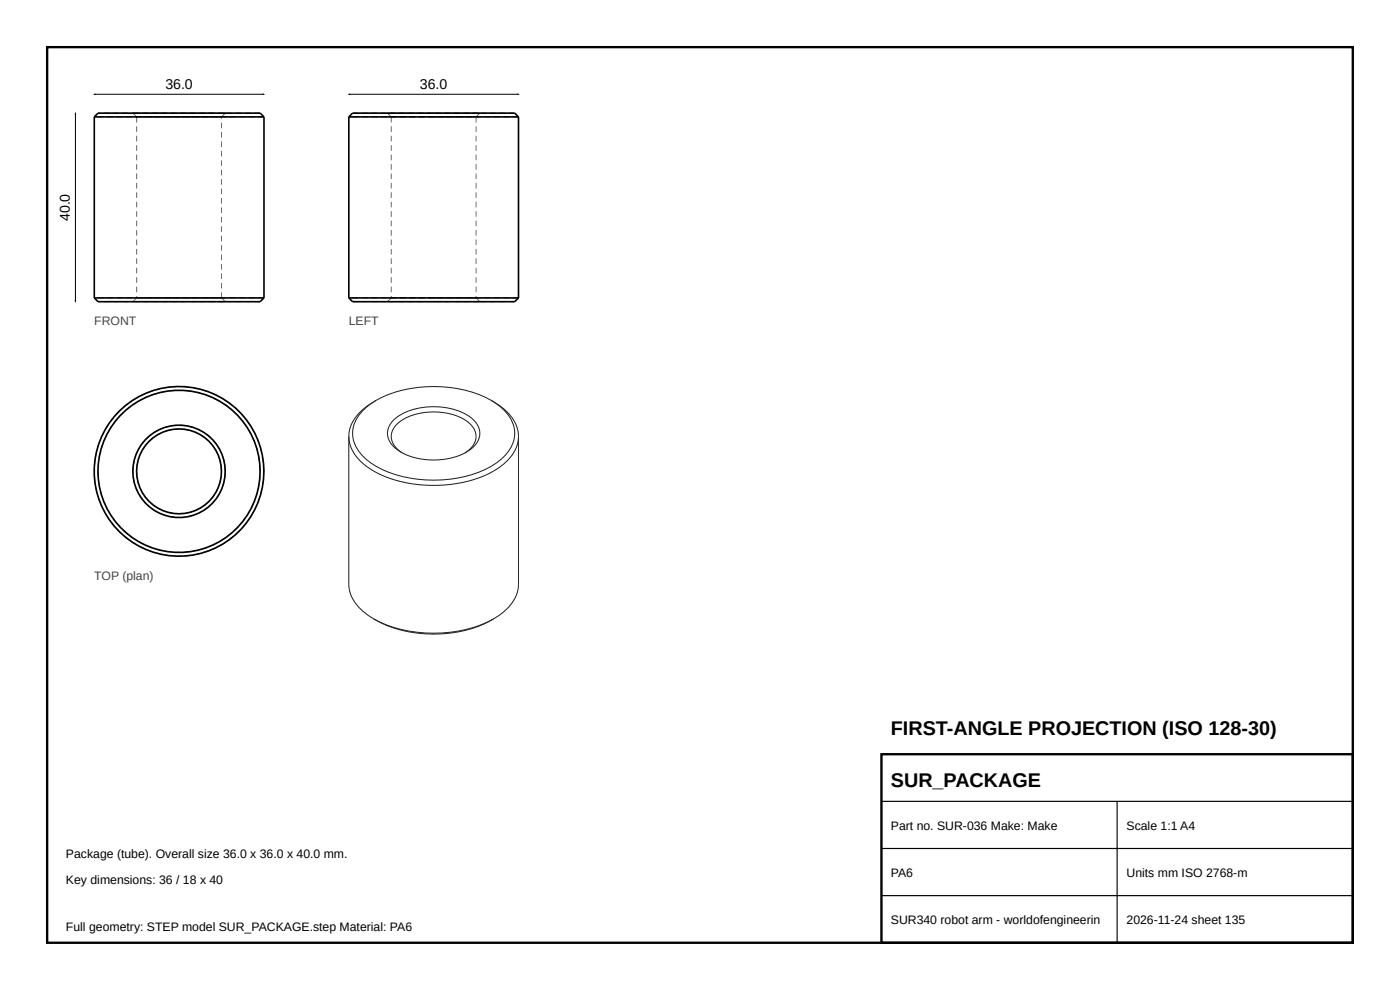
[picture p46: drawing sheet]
<svg xmlns="http://www.w3.org/2000/svg" width="297mm" height="210mm" viewBox="0 0 297 210" stroke-linecap="round" stroke-linejoin="round" font-family="sans-serif">
<defs><g id="words">
<g font-size="4.2">
<text x="189" y="156">FIRST-ANGLE PROJECTION (ISO 128-30)</text>
<text x="189" y="167">SUR_PACKAGE</text>
</g>
<g font-size="3">
<text x="35.1" y="18.8">36.0</text>
<text x="89.1" y="18.8">36.0</text>
<text x="14.8" y="46.9" transform="rotate(-90 14.8 46.9)">40.0</text>
</g>
<g font-size="2.6" fill="#444">
<text x="20" y="69">FRONT</text>
<text x="74" y="69">LEFT</text>
<text x="20" y="123">TOP (plan)</text>
</g>
<g font-size="2.6">
<text x="189" y="176">Part no. SUR-036 Make: Make</text>
<text x="239" y="176">Scale 1:1 A4</text>
<text x="14" y="182">Package (tube). Overall size 36.0 x 36.0 x 40.0 mm.</text>
<text x="189" y="186">PA6</text>
<text x="239" y="186">Units mm ISO 2768-m</text>
<text x="14" y="187.5">Key dimensions: 36 / 18 x 40</text>
<text x="14" y="197.5">Full geometry: STEP model SUR_PACKAGE.step Material: PA6</text>
<text x="189" y="196">SUR340 robot arm - worldofengineerin</text>
<text x="239" y="196">2026-11-24 sheet 135</text>
</g>
</g></defs>
<path d="M10 10h277v190h-277zM187 160h100v40h-100z" fill="none" stroke="#000" stroke-width=".5"/>
<path d="M187 170h100M187 180h100M237 170v30M187 190h100" fill="none" stroke="#000" stroke-width=".25"/>
<g fill="#555">
<path d="M46.9 63.3l.2-.2 .8 .8-.2 .2z"/>
<path d="M46.9 24.7l.8-.8 .2 .2-.8 .8z"/>
<path d="M28.1 63.9l.8-.8 .2 .2-.8 .8z"/>
<path d="M28.1 24.1l.2-.2 .8 .8-.2 .2z"/>
<path d="M54.8 63.1h1.2v.2h-1.2zM52.8 63.1h1.2v.2h-1.2zM50.8 63.1h1.2v.2h-1.2zM48.8 63.1h1.2v.2h-1.2zM46.8 63.1h1.2v.2h-1.2zM44.8 63.1h1.2v.2h-1.2zM42.8 63.1h1.2v.2h-1.2zM40.8 63.1h1.2v.2h-1.2zM38.8 63.1h1.2v.2h-1.2zM36.8 63.1h1.2v.2h-1.2zM34.8 63.1h1.2v.2h-1.2zM32.8 63.1h1.2v.2h-1.2zM30.8 63.1h1.2v.2h-1.2zM28.8 63.1h1.2v.2h-1.2zM26.8 63.1h1.2v.2h-1.2zM24.8 63.1h1.2v.2h-1.2zM22.8 63.1h1.2v.2h-1.2zM20.8 63.1h1.2v.2h-1.2z"/>
<path d="M54.8 24.7h1.2v.2h-1.2zM52.8 24.7h1.2v.2h-1.2zM50.8 24.7h1.2v.2h-1.2zM48.8 24.7h1.2v.2h-1.2zM46.8 24.7h1.2v.2h-1.2zM44.8 24.7h1.2v.2h-1.2zM42.8 24.7h1.2v.2h-1.2zM40.8 24.7h1.2v.2h-1.2zM38.8 24.7h1.2v.2h-1.2zM36.8 24.7h1.2v.2h-1.2zM34.8 24.7h1.2v.2h-1.2zM32.8 24.7h1.2v.2h-1.2zM30.8 24.7h1.2v.2h-1.2zM28.8 24.7h1.2v.2h-1.2zM26.8 24.7h1.2v.2h-1.2zM24.8 24.7h1.2v.2h-1.2zM22.8 24.7h1.2v.2h-1.2zM20.8 24.7h1.2v.2h-1.2z"/>
<path d="M54 63.9h1.2v.2h-1.2zM52 63.9h1.2v.2h-1.2zM50 63.9h1.2v.2h-1.2zM48 63.9h1.2v.2h-1.2zM46 63.9h1.2v.2h-1.2zM44 63.9h1.2v.2h-1.2zM42 63.9h1.2v.2h-1.2zM40 63.9h1.2v.2h-1.2zM38 63.9h1.2v.2h-1.2zM36 63.9h1.2v.2h-1.2zM34 63.9h1.2v.2h-1.2zM32 63.9h1.2v.2h-1.2zM30 63.9h1.2v.2h-1.2zM28 63.9h1.2v.2h-1.2zM26 63.9h1.2v.2h-1.2zM24 63.9h1.2v.2h-1.2zM22 63.9h1.2v.2h-1.2zM20.8 63.9h.4v.2h-.4z"/>
<path d="M54 23.9h1.2v.2h-1.2zM52 23.9h1.2v.2h-1.2zM50 23.9h1.2v.2h-1.2zM48 23.9h1.2v.2h-1.2zM46 23.9h1.2v.2h-1.2zM44 23.9h1.2v.2h-1.2zM42 23.9h1.2v.2h-1.2zM40 23.9h1.2v.2h-1.2zM38 23.9h1.2v.2h-1.2zM36 23.9h1.2v.2h-1.2zM34 23.9h1.2v.2h-1.2zM32 23.9h1.2v.2h-1.2zM30 23.9h1.2v.2h-1.2zM28 23.9h1.2v.2h-1.2zM26 23.9h1.2v.2h-1.2zM24 23.9h1.2v.2h-1.2zM22 23.9h1.2v.2h-1.2zM20.8 23.9h.4v.2h-.4z"/>
<path d="M46.6 63.9h1.2v.2h-1.2zM44.6 63.9h1.2v.2h-1.2zM42.6 63.9h1.2v.2h-1.2zM40.6 63.9h1.2v.2h-1.2zM38.6 63.9h1.2v.2h-1.2zM36.6 63.9h1.2v.2h-1.2zM34.6 63.9h1.2v.2h-1.2zM32.6 63.9h1.2v.2h-1.2zM30.6 63.9h1.2v.2h-1.2zM28.6 63.9h1.2v.2h-1.2z"/>
<path d="M28.2 63.9h1.2v.2h-1.2zM30.2 63.9h1.2v.2h-1.2zM32.2 63.9h1.2v.2h-1.2zM34.2 63.9h1.2v.2h-1.2zM36.2 63.9h1.2v.2h-1.2zM38.2 63.9h1.2v.2h-1.2zM40.2 63.9h1.2v.2h-1.2zM42.2 63.9h1.2v.2h-1.2zM44.2 63.9h1.2v.2h-1.2zM46.2 63.9h1.2v.2h-1.2z"/>
<path d="M46.6 23.9h1.2v.2h-1.2zM44.6 23.9h1.2v.2h-1.2zM42.6 23.9h1.2v.2h-1.2zM40.6 23.9h1.2v.2h-1.2zM38.6 23.9h1.2v.2h-1.2zM36.6 23.9h1.2v.2h-1.2zM34.6 23.9h1.2v.2h-1.2zM32.6 23.9h1.2v.2h-1.2zM30.6 23.9h1.2v.2h-1.2zM28.6 23.9h1.2v.2h-1.2z"/>
<path d="M28.2 23.9h1.2v.2h-1.2zM30.2 23.9h1.2v.2h-1.2zM32.2 23.9h1.2v.2h-1.2zM34.2 23.9h1.2v.2h-1.2zM36.2 23.9h1.2v.2h-1.2zM38.2 23.9h1.2v.2h-1.2zM40.2 23.9h1.2v.2h-1.2zM42.2 23.9h1.2v.2h-1.2zM44.2 23.9h1.2v.2h-1.2zM46.2 23.9h1.2v.2h-1.2z"/>
<path d="M45.8 63.1h1.2v.2h-1.2zM43.8 63.1h1.2v.2h-1.2zM41.8 63.1h1.2v.2h-1.2zM39.8 63.1h1.2v.2h-1.2zM37.8 63.1h1.2v.2h-1.2zM35.8 63.1h1.2v.2h-1.2zM33.8 63.1h1.2v.2h-1.2zM31.8 63.1h1.2v.2h-1.2zM29.8 63.1h1.2v.2h-1.2z"/>
<path d="M29 63.1h1.2v.2h-1.2zM31 63.1h1.2v.2h-1.2zM33 63.1h1.2v.2h-1.2zM35 63.1h1.2v.2h-1.2zM37 63.1h1.2v.2h-1.2zM39 63.1h1.2v.2h-1.2zM41 63.1h1.2v.2h-1.2zM43 63.1h1.2v.2h-1.2zM45 63.1h1.2v.2h-1.2z"/>
<path d="M45.8 24.7h1.2v.2h-1.2zM43.8 24.7h1.2v.2h-1.2zM41.8 24.7h1.2v.2h-1.2zM39.8 24.7h1.2v.2h-1.2zM37.8 24.7h1.2v.2h-1.2zM35.8 24.7h1.2v.2h-1.2zM33.8 24.7h1.2v.2h-1.2zM31.8 24.7h1.2v.2h-1.2zM29.8 24.7h1.2v.2h-1.2z"/>
<path d="M29 24.7h1.2v.2h-1.2zM31 24.7h1.2v.2h-1.2zM33 24.7h1.2v.2h-1.2zM35 24.7h1.2v.2h-1.2zM37 24.7h1.2v.2h-1.2zM39 24.7h1.2v.2h-1.2zM41 24.7h1.2v.2h-1.2zM43 24.7h1.2v.2h-1.2zM45 24.7h1.2v.2h-1.2z"/>
<path d="M46.9 62h.2v1.2h-.2zM46.9 60h.2v1.2h-.2zM46.9 58h.2v1.2h-.2zM46.9 56h.2v1.2h-.2zM46.9 54h.2v1.2h-.2zM46.9 52h.2v1.2h-.2zM46.9 50h.2v1.2h-.2zM46.9 48h.2v1.2h-.2zM46.9 46h.2v1.2h-.2zM46.9 44h.2v1.2h-.2zM46.9 42h.2v1.2h-.2zM46.9 40h.2v1.2h-.2zM46.9 38h.2v1.2h-.2zM46.9 36h.2v1.2h-.2zM46.9 34h.2v1.2h-.2zM46.9 32h.2v1.2h-.2zM46.9 30h.2v1.2h-.2zM46.9 28h.2v1.2h-.2zM46.9 26h.2v1.2h-.2zM46.9 24.8h.2v.4h-.2z"/>
<path d="M28.9 24.8h.2v1.2h-.2zM28.9 26.8h.2v1.2h-.2zM28.9 28.8h.2v1.2h-.2zM28.9 30.8h.2v1.2h-.2zM28.9 32.8h.2v1.2h-.2zM28.9 34.8h.2v1.2h-.2zM28.9 36.8h.2v1.2h-.2zM28.9 38.8h.2v1.2h-.2zM28.9 40.8h.2v1.2h-.2zM28.9 42.8h.2v1.2h-.2zM28.9 44.8h.2v1.2h-.2zM28.9 46.8h.2v1.2h-.2zM28.9 48.8h.2v1.2h-.2zM28.9 50.8h.2v1.2h-.2zM28.9 52.8h.2v1.2h-.2zM28.9 54.8h.2v1.2h-.2zM28.9 56.8h.2v1.2h-.2zM28.9 58.8h.2v1.2h-.2zM28.9 60.8h.2v1.2h-.2zM28.9 62.8h.2v.4h-.2z"/>
</g>
<path d="M20 24.8h36M20 24.8l.8-.8h34.4l.8 .8M20 24.8v38.4M56 24.8v38.4M20 63.2h36M20 63.2l.8 .8h34.4l.8-.8" fill="none" stroke="#000" stroke-width=".35"/>
<g fill="#555">
<path d="M55.8 98.8h.2l.1 1.2h-.2zM55.6 96.8h.2l.1 1.2h-.1zM55.1 94.9l.2-.1 .3 1.2h-.2zM54.5 93h.1l.5 1.1h-.2l-.2-.7zM53.6 91.2h.1l.6 1-.2 .1-.1-.4zM52.5 89.6l.2-.1 .6 1h-.1zM51.3 88l.1-.1 .8 .9-.2 .1zM50 86.5l.9 .8-.2 .1-.8-.8zM48.4 85.2l1 .8-.1 .1-.7-.6-.3-.1zM46.7 84.2l1 .6-.1 .1-.4-.4-.6-.2zM44.9 83.3l1.1 .5-.1 .1-.2-.1-.9-.3zM43 82.6l1.1 .4v.2l-1.2-.4zM41 82.2l1.2 .2v.2l-1.2-.3zM39 81.9l1.2 .2v.1l-1.2-.1zM37 81.9h1.2v.2l-.6-.1-.5 .1zM35 82.2l1.2-.2 .1 .2-.4-.1-.8 .2zM33.1 82.6l1.2-.3v.2l-1.2 .3zM31.2 83.2l1.1-.4 .1 .2-1.2 .4zM29.4 84.1l1-.5 .1 .1-1 .5zM27.7 85.2l1-.7 .1 .2-.8 .3-.2 .3zM26.1 86.4l.9-.8 .1 .2-.4 .2-.5 .5zM25.3 87.1l.2-.2 .1 .2-.8 .8-.2-.1zM24.1 88.4l.1 .1-.7 1-.1-.2zM22.9 90l.2 .1-.7 1-.1-.1zM21.9 91.7l.2 .1-.5 .8-.1 .3-.1-.1zM21.1 93.6h.2l-.4 .6v.6l-.2-.1zM20.5 95.5h.1l-.1 .3-.1 .9h-.2zM20.1 97.5h.1l-.1 1.2h-.1zM19.9 99.5h.2v1.2h-.2zM20 101.5h.2l.1 1.1-.2 .1zM20.2 103.5l.2-.1 .1 .8 .2 .4h-.2zM20.7 105.4h.2v.4l.4 .7h-.2zM21.4 107.3l.2-.1 .5 1.1-.1 .1zM22.3 109.1l.2-.1 .6 1-.1 .1zM23.5 110.8l.1-.2 .7 1-.1 .1zM24.7 112.3l.2-.1 .5 .7 .3 .1-.1 .2zM26.3 113.6l.4 .4 .5 .3-.1 .1-.9-.7zM27.9 114.8l.1 .2 .9 .4-.1 .2-1-.7zM29.6 115.8l1.1 .5-.1 .2-1.1-.5zM31.4 116.6l1.1 .4-.1 .2-1.1-.4zM33.3 117.3l1.1 .2v.2l-1.2-.3zM35.2 117.7l.7 .2 .5-.1v.2l-1.2-.2zM37.2 117.9l.4 .1 .8-.1v.2h-1.2zM39.2 117.9l1.2-.2v.2l-1.2 .1zM41.2 117.6l1.1-.2 .1 .1-1.2 .3zM43.1 117.1l1.1-.3 .1 .1-1.2 .4zM45 116.5l.7-.3 .3-.2 .1 .1-1.1 .5zM46.7 115.6l.5-.2 .6-.4 .1 .1-1.1 .7zM48.4 114.5l1-.7 .1 .1-1 .8zM50 113.3l.8-.8 .2 .1-.9 .8zM52.1 111l.2 .1-.8 .9-.1-.1zM53.3 109.3l.1 .1-.7 1-.1-.1 .6-.7zM54.2 107.6h.2l-.6 1.1-.1-.1 .3-.5zM54.9 105.7l.2 .1-.4 1.1-.2-.1 .2-.2zM55.5 103.8h.1l-.2 1.2h-.2zM55.8 101.8l.2 .1-.2 1.1h-.2zM55.9 100h.2l-.1 1.1-.2-.1z"/>
<path d="M55 98.8h.2l.1 1.2h-.2zM54.8 96.8h.2l.1 1.2h-.1zM54.3 94.9l.2-.1 .3 1.2-.2 .1-.1-1zM53.6 93h.2l.4 1.1h-.2l-.1-.5zM52.7 91.3l.1-.1 .6 1-.1 .1zM51.6 89.6l.1-.1 .7 1-.1 .1zM50.4 88l.8 .9-.1 .1-.8-.9zM48.9 86.6l.9 .8-.1 .2-.5-.6-.4-.2zM47.3 85.5l1 .6-.1 .2-.2-.3-.8-.4zM45.6 84.5l1 .5-.1 .2-1-.6zM43.7 83.7l1.1 .4v.2l-1.2-.4zM41.8 83.1l1.1 .4v.1l-.9-.3h-.3zM39.8 82.8l1.2 .2v.2l-.6-.2h-.6zM37.8 82.7h1.2v.2h-1.2zM35.8 82.9l1.2-.2v.2l-1.2 .1zM33.8 83.2l1.2-.2v.2l-1.1 .2zM31.9 83.8l1.1-.4 .1 .2-.7 .1-.4 .3zM30.1 84.6l1-.5 .1 .2h-.4l-.7 .5zM28.3 85.7l1-.7 .1 .2-1 .6zM26.7 86.9l1-.8 .1 .2-1 .7zM25.5 88.1l.6-.7 .2 .2-.8 .5-.1 .3-.1-.1zM24.8 88.9l.1 .1-.4 .4-.3 .5-.2-.1zM23.6 90.5l.1 .1-.6 1-.2-.1zM22.5 92.2l.2 .1-.5 1.1-.2-.1zM21.8 94.1h.1l-.4 1.2-.1-.1zM21.2 96h.2l-.3 .7v.5h-.2zM20.8 98h.2l-.1 .4v.8h-.2zM20.7 100h.2v1.2h-.2zM20.8 102h.2l.2 1.1-.2 .1zM21.2 104l.1-.1 .2 .9 .2 .3h-.2zM21.7 105.9l.2-.1 .1 .6 .4 .5-.2 .1zM22.5 107.7h.2l.6 1-.2 .1zM23.5 109.5l.2-.1 .7 1-.2 .1zM24.7 111.1l.2-.1 .8 .9-.2 .1zM26.2 112.4l.5 .6 .4 .2-.1 .1-.9-.8zM27.8 113.7l.2 .3 .7 .4-.1 .1-1-.7zM29.4 114.8l1.1 .5-.1 .2-1.1-.5zM31.2 115.7l1.1 .4-.1 .2-1.1-.4zM33.1 116.4l.8 .3h.3v.1l-1.2-.3zM35 116.8l.5 .2h.7v.2l-1.2-.2zM37 117.1h1.2v.2l-1.2-.1zM38.9 117.1l1.2-.1 .1 .1-1.2 .1zM40.9 116.8l1.2-.2v.2l-1.1 .2zM42.9 116.4l.7-.2 .4-.2 .1 .2-1.2 .3zM44.7 115.7l.4-.1 .7-.4 .1 .1-1.1 .6zM46.5 114.8l1-.6 .1 .1-1 .7zM48.2 113.7l.9-.7 .1 .1-.9 .8zM49.7 112.4l.7-.5 .1-.3 .2 .1-.9 .9zM51.8 110.1l.1 .1-.7 .9-.1-.1 .4-.4zM52.9 108.4l.1 .1-.6 1-.1-.1 .2-.1zM53.7 106.6l.2 .1-.5 1.1-.1-.1zM54.4 104.7l.2 .1-.4 1.1h-.2zM54.8 102.8h.2l-.2 1.2h-.2l.3-.8zM55.1 100.8h.1l-.1 1.2h-.1l.1-.4zM55.1 100h.2z"/>
<path d="M47.6 98.8h.2l.1 1.2h-.2zM47.2 96.9l.1-.1 .3 1.2h-.1v-.4zM46.3 95.1l.2-.1 .5 1.1h-.1l-.3-.8zM45.2 93.5l.1-.1 .8 .9-.2 .1v-.2zM43.8 92l.9 .8-.1 .1-.4-.5-.5-.2zM42.1 91l1 .6v.1l-1.1-.5zM40.2 90.4l1.1 .3v.2l-.3-.2-.9-.2zM38.2 90.1l1.2 .1-.1 .2-.7-.2-.4 .1zM36.2 90.3l1.2-.2v.2l-1.2 .2zM34.2 90.9l1.2-.4v.1l-.4 .1-.7 .3zM32.5 91.8l1-.6 .1 .2-.9 .3-.1 .3zM30.9 93.1l.9-.8 .1 .1h-.2l-.7 .8zM30.4 93.7l.1 .1-.4 .4-.3 .6-.1-.1zM29.2 95.4l.2 .1-.5 1h-.2zM28.5 97.2l.2 .1-.2 .3-.1 .9-.2-.1zM28.1 99.2h.2l-.1 .8 .1 .4h-.2zM28.2 101.2h.1l.3 1.2h-.2zM28.6 103.2l.2-.1 .1 .5 .4 .6-.2 .1zM29.5 105l.1-.1 .5 .9 .2 .1-.1 .1zM30.7 106.6l.1-.1v.2l.9 .7-.2 .1zM32.3 107.8l.4 .5 .6 .2-.1 .1-1-.6zM34 108.8l1.1 .5v.1l-1.2-.4zM35.9 109.5l.2 .1h.9v.2l-1.2-.2zM37.8 109.7l.8 .1 .4-.2v.2l-1.2 .1zM39.8 109.5l1.2-.3v.2l-1.2 .3zM41.7 108.9h.5l.6-.5v.2l-1 .5zM43.4 108l.8-.5 .2-.2 .1 .1-1 .8zM45.7 105.8l.2 .2-.8 .9-.1-.2zM46.7 104.1l.2 .1-.6 1.1-.1-.1 .4-.5zM47.4 102.3h.2l-.4 1.2-.1-.1zM47.7 100.3h.2l-.2 1.2h-.1l.1-.3z"/>
<path d="M46.8 98.8h.2l.1 1.2h-.2zM46.3 96.9l.2-.1 .3 1.2h-.1v-.3zM45.4 95.1l.2-.1 .6 1.1-.2 .1-.2-.7zM44.3 93.5l.8 .9-.1 .1-.8-.9zM42.7 92.2l1 .7-.1 .2-.1-.2-.9-.5zM40.9 91.4l1.1 .5-.1 .1-.5-.3-.6-.1zM38.9 91l1.2 .2v.1l-.9-.2h-.3zM36.9 91l1.2-.1v.2l-1.2 .1zM34.9 91.4l1.2-.3v.2h-.4l-.7 .3zM33.1 92.3l1.1-.6 .1 .2-.8 .3-.3 .3zM31.6 93.6l.9-.8 .1 .1-.9 .8zM31 94.2l.2 .1-.4 .2-.3 .8-.2-.1zM29.9 95.9h.2l-.4 .6-.1 .5h-.2zM29.2 97.7l.2 .1-.3 1.1h-.1zM28.9 99.7h.2l-.1 .3 .1 .9h-.1zM29.1 101.7h.2v.6l.3 .6h-.2zM29.7 103.7l.1-.1 .4 .9 .2 .1-.2 .1zM30.7 105.4l.1-.1 .8 .9-.1 .1zM32.2 106.7l.3 .4 .6 .4-.1 .1-.9-.7zM33.8 107.9l.7 .4h.4l-.1 .2-1.1-.5zM35.7 108.6l1.1 .2v.2l-1.2-.2zM37.6 108.9l.4 .1 .8-.2v.2l-1.2 .1zM39.6 108.7h.7l.4-.2 .1 .1-1.2 .3zM41.5 108.2l1-.5 .1 .1-1.1 .6zM43.2 107.2l.3-.1 .6-.6 .1 .1-.9 .8zM45.4 104.9l.1 .1-.7 1-.2-.1 .5-.4zM46.3 103.2l.2 .1-.6 1.1-.1-.1 .5-.9zM46.8 101.3h.2l-.3 1.2-.2-.1 .2-.1zM46.9 100h.2l-.1 .5h-.1z"/>
</g>
<g fill="none" stroke="#000" stroke-width=".35">
<circle cx="38" cy="100" r="17.2"/>
<circle cx="38" cy="100" r="18"/>
<circle cx="38" cy="100" r="9"/>
<circle cx="38" cy="100" r="9.8"/>
</g>
<g fill="#555">
<path d="M101.1 63.1l.8 .8-.2 .2-.8-.8z"/>
<path d="M82.1 63.9l.8-.8 .2 .2-.8 .8z"/>
<path d="M100.9 24.7l.8-.8 .2 .2-.8 .8z"/>
<path d="M82.3 23.9l.8 .8-.2 .2-.8-.8z"/>
<path d="M90.8 63.1h1.2v.2h-1.2zM88.8 63.1h1.2v.2h-1.2zM86.8 63.1h1.2v.2h-1.2zM84.8 63.1h1.2v.2h-1.2zM82.8 63.1h1.2v.2h-1.2zM80.8 63.1h1.2v.2h-1.2zM78.8 63.1h1.2v.2h-1.2zM76.8 63.1h1.2v.2h-1.2zM74.8 63.1h1.2v.2h-1.2z"/>
<path d="M108.8 63.1h1.2v.2h-1.2zM106.8 63.1h1.2v.2h-1.2zM104.8 63.1h1.2v.2h-1.2zM102.8 63.1h1.2v.2h-1.2zM100.8 63.1h1.2v.2h-1.2zM98.8 63.1h1.2v.2h-1.2zM96.8 63.1h1.2v.2h-1.2zM94.8 63.1h1.2v.2h-1.2zM92.8 63.1h1.2v.2h-1.2z"/>
<path d="M90.8 24.7h1.2v.2h-1.2zM88.8 24.7h1.2v.2h-1.2zM86.8 24.7h1.2v.2h-1.2zM84.8 24.7h1.2v.2h-1.2zM82.8 24.7h1.2v.2h-1.2zM80.8 24.7h1.2v.2h-1.2zM78.8 24.7h1.2v.2h-1.2zM76.8 24.7h1.2v.2h-1.2zM74.8 24.7h1.2v.2h-1.2z"/>
<path d="M108.8 24.7h1.2v.2h-1.2zM106.8 24.7h1.2v.2h-1.2zM104.8 24.7h1.2v.2h-1.2zM102.8 24.7h1.2v.2h-1.2zM100.8 24.7h1.2v.2h-1.2zM98.8 24.7h1.2v.2h-1.2zM96.8 24.7h1.2v.2h-1.2zM94.8 24.7h1.2v.2h-1.2zM92.8 24.7h1.2v.2h-1.2z"/>
<path d="M90.8 63.9h1.2v.2h-1.2zM88.8 63.9h1.2v.2h-1.2zM86.8 63.9h1.2v.2h-1.2zM84.8 63.9h1.2v.2h-1.2zM82.8 63.9h1.2v.2h-1.2zM80.8 63.9h1.2v.2h-1.2zM78.8 63.9h1.2v.2h-1.2zM76.8 63.9h1.2v.2h-1.2zM74.8 63.9h1.2v.2h-1.2z"/>
<path d="M108 63.9h1.2v.2h-1.2zM106 63.9h1.2v.2h-1.2zM104 63.9h1.2v.2h-1.2zM102 63.9h1.2v.2h-1.2zM100 63.9h1.2v.2h-1.2zM98 63.9h1.2v.2h-1.2zM96 63.9h1.2v.2h-1.2zM94 63.9h1.2v.2h-1.2zM92 63.9h1.2v.2h-1.2z"/>
<path d="M90.8 23.9h1.2v.2h-1.2zM88.8 23.9h1.2v.2h-1.2zM86.8 23.9h1.2v.2h-1.2zM84.8 23.9h1.2v.2h-1.2zM82.8 23.9h1.2v.2h-1.2zM80.8 23.9h1.2v.2h-1.2zM78.8 23.9h1.2v.2h-1.2zM76.8 23.9h1.2v.2h-1.2zM74.8 23.9h1.2v.2h-1.2z"/>
<path d="M108 23.9h1.2v.2h-1.2zM106 23.9h1.2v.2h-1.2zM104 23.9h1.2v.2h-1.2zM102 23.9h1.2v.2h-1.2zM100 23.9h1.2v.2h-1.2zM98 23.9h1.2v.2h-1.2zM96 23.9h1.2v.2h-1.2zM94 23.9h1.2v.2h-1.2zM92 23.9h1.2v.2h-1.2z"/>
<path d="M90.8 63.9h1.2v.2h-1.2zM88.8 63.9h1.2v.2h-1.2zM86.8 63.9h1.2v.2h-1.2zM84.8 63.9h1.2v.2h-1.2zM82.8 63.9h1.2v.2h-1.2z"/>
<path d="M82.2 63.9h1.2v.2h-1.2zM84.2 63.9h1.2v.2h-1.2zM86.2 63.9h1.2v.2h-1.2zM88.2 63.9h1.2v.2h-1.2zM90.2 63.9h1.2v.2h-1.2zM92.2 63.9h1.2v.2h-1.2zM94.2 63.9h1.2v.2h-1.2zM96.2 63.9h1.2v.2h-1.2zM98.2 63.9h1.2v.2h-1.2zM100.2 63.9h1.2v.2h-1.2z"/>
<path d="M100.6 63.9h1.2v.2h-1.2zM98.6 63.9h1.2v.2h-1.2zM96.6 63.9h1.2v.2h-1.2zM94.6 63.9h1.2v.2h-1.2zM92.6 63.9h1.2v.2h-1.2z"/>
<path d="M90.8 23.9h1.2v.2h-1.2zM88.8 23.9h1.2v.2h-1.2zM86.8 23.9h1.2v.2h-1.2zM84.8 23.9h1.2v.2h-1.2zM82.8 23.9h1.2v.2h-1.2z"/>
<path d="M82.2 23.9h1.2v.2h-1.2zM84.2 23.9h1.2v.2h-1.2zM86.2 23.9h1.2v.2h-1.2zM88.2 23.9h1.2v.2h-1.2zM90.2 23.9h1.2v.2h-1.2zM92.2 23.9h1.2v.2h-1.2zM94.2 23.9h1.2v.2h-1.2zM96.2 23.9h1.2v.2h-1.2zM98.2 23.9h1.2v.2h-1.2zM100.2 23.9h1.2v.2h-1.2z"/>
<path d="M100.6 23.9h1.2v.2h-1.2zM98.6 23.9h1.2v.2h-1.2zM96.6 23.9h1.2v.2h-1.2zM94.6 23.9h1.2v.2h-1.2zM92.6 23.9h1.2v.2h-1.2z"/>
<path d="M90.8 63.1h1.2v.2h-1.2zM88.8 63.1h1.2v.2h-1.2zM86.8 63.1h1.2v.2h-1.2zM84.8 63.1h1.2v.2h-1.2zM83 63.1h1v.2h-1z"/>
<path d="M83 63.1h1.2v.2h-1.2zM85 63.1h1.2v.2h-1.2zM87 63.1h1.2v.2h-1.2zM89 63.1h1.2v.2h-1.2zM91 63.1h1.2v.2h-1.2zM93 63.1h1.2v.2h-1.2zM95 63.1h1.2v.2h-1.2zM97 63.1h1.2v.2h-1.2zM99 63.1h1.2v.2h-1.2z"/>
<path d="M99.8 63.1h1.2v.2h-1.2zM97.8 63.1h1.2v.2h-1.2zM95.8 63.1h1.2v.2h-1.2zM93.8 63.1h1.2v.2h-1.2zM92 63.1h1v.2h-1z"/>
<path d="M90.8 24.7h1.2v.2h-1.2zM88.8 24.7h1.2v.2h-1.2zM86.8 24.7h1.2v.2h-1.2zM84.8 24.7h1.2v.2h-1.2zM83 24.7h1v.2h-1z"/>
<path d="M83 24.7h1.2v.2h-1.2zM85 24.7h1.2v.2h-1.2zM87 24.7h1.2v.2h-1.2zM89 24.7h1.2v.2h-1.2zM91 24.7h1.2v.2h-1.2zM93 24.7h1.2v.2h-1.2zM95 24.7h1.2v.2h-1.2zM97 24.7h1.2v.2h-1.2zM99 24.7h1.2v.2h-1.2z"/>
<path d="M99.8 24.7h1.2v.2h-1.2zM97.8 24.7h1.2v.2h-1.2zM95.8 24.7h1.2v.2h-1.2zM93.8 24.7h1.2v.2h-1.2zM92 24.7h1v.2h-1z"/>
<path d="M82.9 24.8h.2v1.2h-.2zM82.9 26.8h.2v1.2h-.2zM82.9 28.8h.2v1.2h-.2zM82.9 30.8h.2v1.2h-.2zM82.9 32.8h.2v1.2h-.2zM82.9 34.8h.2v1.2h-.2zM82.9 36.8h.2v1.2h-.2zM82.9 38.8h.2v1.2h-.2zM82.9 40.8h.2v1.2h-.2zM82.9 42.8h.2v1.2h-.2zM82.9 44.8h.2v1.2h-.2zM82.9 46.8h.2v1.2h-.2zM82.9 48.8h.2v1.2h-.2zM82.9 50.8h.2v1.2h-.2zM82.9 52.8h.2v1.2h-.2zM82.9 54.8h.2v1.2h-.2zM82.9 56.8h.2v1.2h-.2zM82.9 58.8h.2v1.2h-.2zM82.9 60.8h.2v1.2h-.2zM82.9 62.8h.2v.4h-.2z"/>
<path d="M100.9 24.8h.2v1.2h-.2zM100.9 26.8h.2v1.2h-.2zM100.9 28.8h.2v1.2h-.2zM100.9 30.8h.2v1.2h-.2zM100.9 32.8h.2v1.2h-.2zM100.9 34.8h.2v1.2h-.2zM100.9 36.8h.2v1.2h-.2zM100.9 38.8h.2v1.2h-.2zM100.9 40.8h.2v1.2h-.2zM100.9 42.8h.2v1.2h-.2zM100.9 44.8h.2v1.2h-.2zM100.9 46.8h.2v1.2h-.2zM100.9 48.8h.2v1.2h-.2zM100.9 50.8h.2v1.2h-.2zM100.9 52.8h.2v1.2h-.2zM100.9 54.8h.2v1.2h-.2zM100.9 56.8h.2v1.2h-.2zM100.9 58.8h.2v1.2h-.2zM100.9 60.8h.2v1.2h-.2zM100.9 62.8h.2v.4h-.2z"/>
</g>
<path d="M74 24.8h36M74 24.8l.8-.8h34.4l.8 .8M74 24.8v38.4M110 24.8v38.4M74 63.2h36M74 63.2l.8 .8h34.4l.8-.8" fill="none" stroke="#000" stroke-width=".35"/>
<path d="M74 92.6v31.3a8 8 0 0 0 4.1 6.6l1.2 .8M74 92.6a8.7 8.7 0 0 0 4.7 7 28.1 28.1 0 0 0 22.9 1.8 13.5 13.5 0 0 0 7.9-6.3l.3-1 .2-1.5M79.8 84.9a10.5 10.5 0 0 0-5.6 6.2l-.2 1.5M79.8 84.9a8.8 8.8 0 0 0-5 6.5 6.9 6.9 0 0 0 2.9 6 23 23 0 0 0 16 4.4 20.3 20.3 0 0 0 13.5-5.2 6.4 6.4 0 0 0 0-9.4l-.9-.8-2.1-1.5M79.8 84.9a26.9 26.9 0 0 1 24.4 0M83.6 89a13.5 13.5 0 0 1 11.2-2.5 8.7 8.7 0 0 1 6.5 3.7 3.8 3.8 0 0 1-1.4 5.1 14.7 14.7 0 0 1-15.8 0 3.8 3.8 0 0 1-.5-6.3zM85.4 96.1a3.8 3.8 0 0 1-2-5 9.3 9.3 0 0 1 7.7-3.7 11.6 11.6 0 0 1 8.8 2.7 3.5 3.5 0 0 1-.7 5.6l-.6 .4M104.2 84.9a10.5 10.5 0 0 1 5.6 6.2l.2 1.5M110 92.6v31.3a8 8 0 0 1-4.1 6.6l-1.2 .8M79.3 131.3a28.1 28.1 0 0 0 25.4 0M79.3 131.3a26.7 26.7 0 0 0 25.4 0" fill="none" stroke="#222" stroke-width=".22"/>
<path d="M20 20h36M74 20h36M16 24v40" fill="none" stroke="#000" stroke-width=".21"/>
<path d="M55.7 19.8l.6 .2-.6 .2zM109.7 19.8l.6 .2-.6 .2zM16 23.7l.2 .6h-.4zM19.7 20l.6-.2v.4zM73.7 20l.6-.2v.4zM15.8 63.7h.4l-.2 .6z" fill="#000"/>
<use href="#words"/>
</svg>
